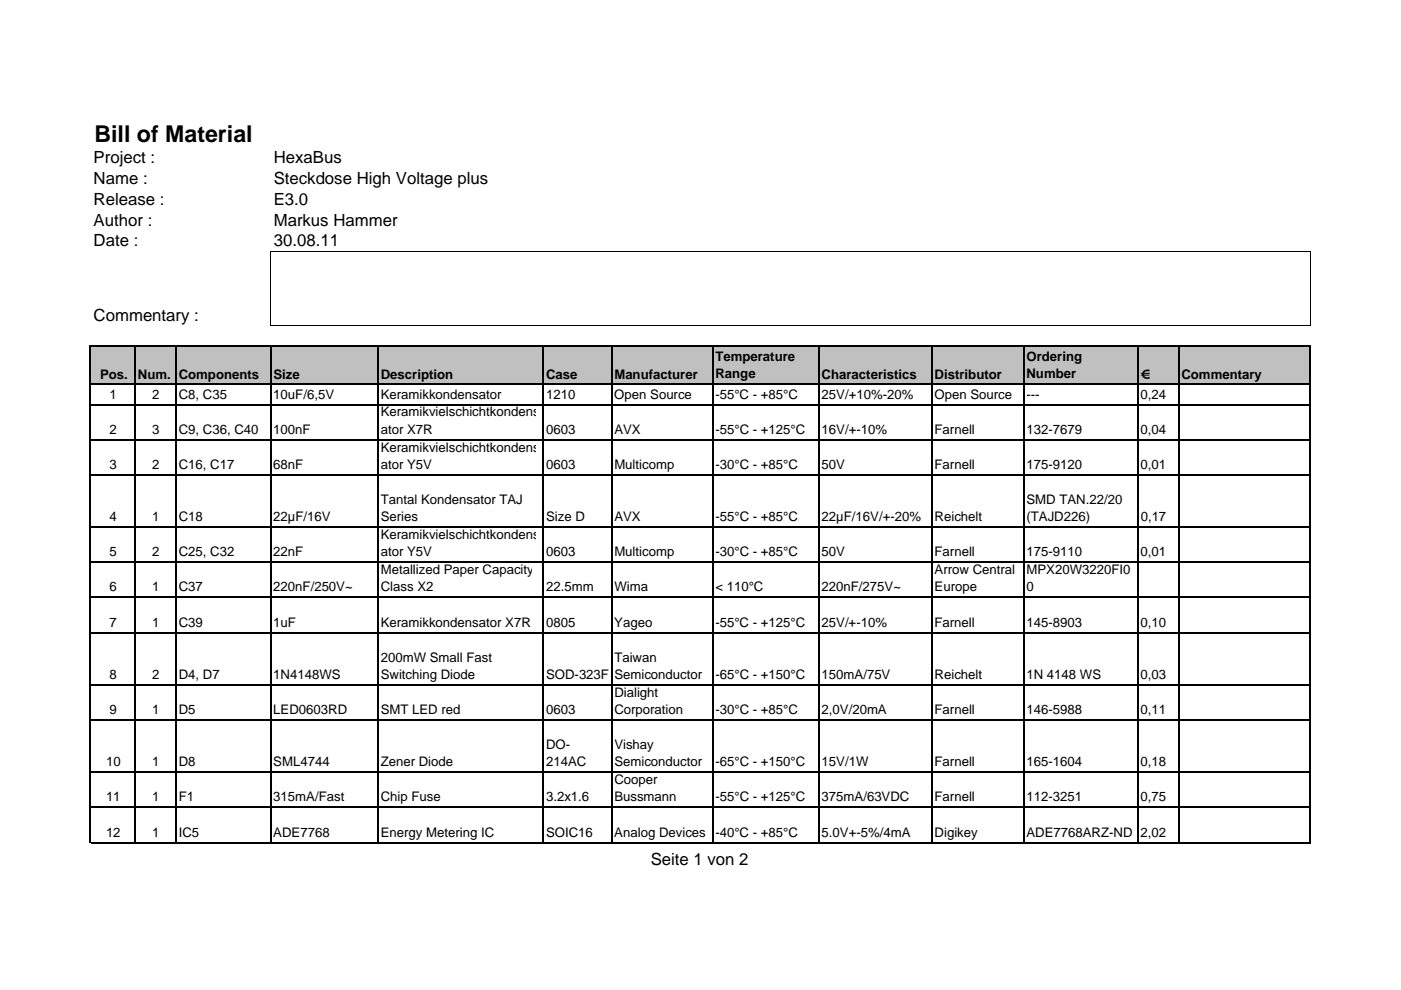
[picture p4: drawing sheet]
<svg xmlns="http://www.w3.org/2000/svg" width="297mm" height="210mm" viewBox="0 0 297 210" stroke-linecap="round" stroke-linejoin="round" font-family="sans-serif">
<defs><g id="words">
<text font-size="4.9" x="20" y="30.1">Bill of Material</text>
<g font-size="3.6">
<text x="19.9" y="34.6">Project :</text>
<text x="58" y="34.6">HexaBus</text>
<text x="19.9" y="39">Name :</text>
<text x="58" y="39">Steckdose High Voltage plus</text>
<text x="19.9" y="43.4">Release :</text>
<text x="19.9" y="47.8">Author :</text>
<text x="58" y="43.4">E3.0</text>
<text x="58" y="47.8">Markus Hammer</text>
<text x="19.9" y="52.2">Date :</text>
<text x="58" y="52.2">30.08.11</text>
<text x="19.9" y="68">Commentary :</text>
<text x="138" y="183.5">Seite 1 von 2</text>
</g>
<g font-size="2.8">
<text x="151.7" y="76.5">Temperature</text>
<text x="217.6" y="76.5">Ordering</text>
<text x="21.2" y="80.3">Pos.</text>
<text x="29.2" y="80.3">Num. Components</text>
<text x="58" y="80.3">Size</text>
<text x="80.7" y="80.3">Description</text>
<text x="115.8" y="80.3">Case</text>
<text x="130.3" y="80.3">Manufacturer</text>
<text x="151.7" y="80.1">Range</text>
<text x="174.2" y="80.3">Characteristics</text>
<text x="198.2" y="80.3">Distributor</text>
<text x="217.6" y="80.1">Number</text>
<text x="241.8" y="80.3">€</text>
<text x="250.5" y="80.3">Commentary</text>
<text x="23.2" y="84.5">1</text>
<text x="32.3" y="84.5">2</text>
<text x="37.9" y="84.5">C8, C35</text>
<text x="57.9" y="84.5">10uF/6,5V</text>
<text x="80.7" y="84.5">Keramikkondensator</text>
<text x="80.7" y="88.3">Keramikvielschichtkondens</text>
<text x="115.8" y="84.5">1210</text>
<text x="130.2" y="84.5">Open Source</text>
<text x="151.7" y="84.5">-55°C - +85°C</text>
<text x="174.2" y="84.5">25V/+10%-20%</text>
<text x="198.1" y="84.5">Open Source</text>
<text x="217.6" y="84.5">---</text>
<text x="241.8" y="84.5">0,24</text>
<text x="23.2" y="91.9">2</text>
<text x="32.3" y="91.9">3</text>
<text x="37.9" y="91.9">C9, C36, C40</text>
<text x="57.9" y="91.9">100nF</text>
<text x="80.7" y="91.9">ator X7R</text>
<text x="80.7" y="95.8">Keramikvielschichtkondens</text>
<text x="115.8" y="91.9">0603</text>
<text x="130.3" y="91.9">AVX</text>
<text x="151.7" y="91.9">-55°C - +125°C</text>
<text x="174.2" y="91.9">16V/+-10%</text>
<text x="198.2" y="91.9">Farnell</text>
<text x="217.6" y="91.9">132-7679</text>
<text x="241.8" y="91.9">0,04</text>
<text x="23.2" y="99.4">3</text>
<text x="32.3" y="99.4">2</text>
<text x="37.9" y="99.4">C16, C17</text>
<text x="57.9" y="99.4">68nF</text>
<text x="80.7" y="99.4">ator Y5V</text>
<text x="115.8" y="99.4">0603</text>
<text x="130.3" y="99.4">Multicomp</text>
<text x="151.7" y="99.4">-30°C - +85°C</text>
<text x="174.2" y="99.4">50V</text>
<text x="198.2" y="99.4">Farnell</text>
<text x="217.6" y="99.4">175-9120</text>
<text x="241.8" y="99.4">0,01</text>
<text x="80.7" y="106.8">Tantal Kondensator TAJ</text>
<text x="217.6" y="106.8">SMD TAN.22/20</text>
<text x="23.2" y="110.5">4</text>
<text x="32.3" y="110.5">1</text>
<text x="37.9" y="110.5">C18</text>
<text x="57.9" y="110.5">22µF/16V</text>
<text x="80.7" y="110.5">Series</text>
<text x="115.8" y="110.5">Size D</text>
<text x="130.3" y="110.5">AVX</text>
<text x="151.7" y="110.5">-55°C - +85°C</text>
<text x="174.2" y="110.5">22µF/16V/+-20%</text>
<text x="198.2" y="110.5">Reichelt</text>
<text x="217.6" y="110.5">(TAJD226)</text>
<text x="241.8" y="110.5">0,17</text>
<text x="23.2" y="117.9">5</text>
<text x="32.3" y="117.9">2</text>
<text x="37.9" y="117.9">C25, C32</text>
<text x="57.9" y="117.9">22nF</text>
<text x="80.7" y="117.9">ator Y5V</text>
<text x="80.7" y="114.3">Keramikvielschichtkondens</text>
<text x="115.8" y="117.9">0603</text>
<text x="130.3" y="117.9">Multicomp</text>
<text x="151.7" y="117.9">-30°C - +85°C</text>
<text x="174.2" y="117.9">50V</text>
<text x="198.2" y="117.9">Farnell</text>
<text x="217.6" y="117.9">175-9110</text>
<text x="241.8" y="117.9">0,01</text>
<text x="23.2" y="125.4">6</text>
<text x="32.3" y="125.4">1</text>
<text x="37.9" y="125.4">C37</text>
<text x="57.9" y="125.4">220nF/250V~</text>
<text x="80.7" y="121.8">Metallized Paper Capacity</text>
<text x="80.7" y="125.4">Class X2</text>
<text x="115.8" y="125.4">22.5mm</text>
<text x="130.3" y="125.4">Wima</text>
<text x="151.7" y="125.4">&lt; 110°C</text>
<text x="174.2" y="125.4">220nF/275V~</text>
<text x="198.2" y="125.4">Europe</text>
<text x="198.2" y="121.8">Arrow Central</text>
<text x="217.6" y="121.8">MPX20W3220FI0</text>
<text x="217.6" y="125.4">0</text>
<text x="23.2" y="132.8">7</text>
<text x="32.3" y="132.8">1</text>
<text x="37.9" y="132.8">C39</text>
<text x="57.9" y="132.8">1uF</text>
<text x="80.7" y="132.8">Keramikkondensator X7R</text>
<text x="115.8" y="132.8">0805</text>
<text x="130.2" y="132.8">Yageo</text>
<text x="151.7" y="132.8">-55°C - +125°C</text>
<text x="174.2" y="132.8">25V/+-10%</text>
<text x="198.1" y="132.8">Farnell</text>
<text x="217.6" y="132.8">145-8903</text>
<text x="241.8" y="132.8">0,10</text>
<text x="23.2" y="143.9">8</text>
<text x="32.3" y="143.9">2</text>
<text x="37.9" y="143.9">D4, D7</text>
<text x="57.9" y="143.9">1N4148WS</text>
<text x="80.7" y="140.3">200mW Small Fast</text>
<text x="80.7" y="143.9">Switching Diode</text>
<text x="115.8" y="143.9">SOD-323F</text>
<text x="130.3" y="140.3">Taiwan</text>
<text x="130.3" y="143.9">Semiconductor</text>
<text x="151.7" y="143.9">-65°C - +150°C</text>
<text x="174.2" y="143.9">150mA/75V</text>
<text x="198.2" y="143.9">Reichelt</text>
<text x="217.6" y="143.9">1N 4148 WS</text>
<text x="241.8" y="143.9">0,03</text>
<text x="130.3" y="147.7">Dialight</text>
<text x="23.2" y="151.4">9</text>
<text x="32.3" y="151.4">1</text>
<text x="37.9" y="151.4">D5</text>
<text x="57.9" y="151.4">LED0603RD</text>
<text x="80.7" y="151.4">SMT LED red</text>
<text x="115.8" y="151.4">0603</text>
<text x="130.3" y="151.4">Corporation</text>
<text x="151.7" y="151.4">-30°C - +85°C</text>
<text x="174.2" y="151.4">2,0V/20mA</text>
<text x="198.2" y="151.4">Farnell</text>
<text x="217.6" y="151.4">146-5988</text>
<text x="241.8" y="151.4">0,11</text>
<text x="115.8" y="158.8">DO-</text>
<text x="130.3" y="158.8">Vishay</text>
<text x="22.5" y="162.5">10</text>
<text x="32.3" y="162.5">1</text>
<text x="37.9" y="162.5">D8</text>
<text x="57.9" y="162.5">SML4744</text>
<text x="80.7" y="162.5">Zener Diode</text>
<text x="115.8" y="162.5">214AC</text>
<text x="130.3" y="162.5">Semiconductor</text>
<text x="130.3" y="166.3">Cooper</text>
<text x="151.7" y="162.5">-65°C - +150°C</text>
<text x="174.2" y="162.5">15V/1W</text>
<text x="198.2" y="162.5">Farnell</text>
<text x="217.6" y="162.5">165-1604</text>
<text x="241.8" y="162.5">0,18</text>
<text x="22.5" y="169.9">11</text>
<text x="32.3" y="169.9">1</text>
<text x="37.9" y="169.9">F1</text>
<text x="57.9" y="169.9">315mA/Fast</text>
<text x="80.7" y="169.9">Chip Fuse</text>
<text x="115.8" y="169.9">3.2x1.6</text>
<text x="130.3" y="169.9">Bussmann</text>
<text x="151.7" y="169.9">-55°C - +125°C</text>
<text x="174.2" y="169.9">375mA/63VDC</text>
<text x="198.2" y="169.9">Farnell</text>
<text x="217.6" y="169.9">112-3251</text>
<text x="241.8" y="169.9">0,75</text>
<text x="22.5" y="177.4">12</text>
<text x="32.3" y="177.4">1</text>
<text x="37.9" y="177.4">IC5</text>
<text x="57.9" y="177.4">ADE7768</text>
<text x="80.7" y="177.4">Energy Metering IC</text>
<text x="115.8" y="177.4">SOIC16</text>
<text x="130.2" y="177.4">Analog Devices</text>
<text x="151.7" y="177.4">-40°C - +85°C</text>
<text x="174.2" y="177.4">5.0V+-5%/4mA</text>
<text x="198.1" y="177.4">Digikey</text>
<text x="217.6" y="177.4">ADE7768ARZ-ND 2,02</text>
</g>
</g></defs>
<path d="M19.2 73.4h258.6v8h-258.6z" fill="#c0c0c0"/>
<path d="M57.4 53.3v15.8M57.4 53.3h220.4M277.8 53.3v15.8M57.4 69h220.4" fill="none" stroke="#000" stroke-width=".21"/>
<g fill="none" stroke="#000" stroke-width=".34">
<path d="M19.2 73.2v105.6M19.3 73.4h258.6M28.7 73.6v105.2M37.3 73.6v105.2M57.4 73.6v105.2M80.1 73.6v105.2M115.2 73.6v105.2M129.7 73.6v105.2M151.1 73.6v105.2M173.6 73.6v105.2M197.6 73.6v105.2M217 73.6v105.2"/>
<path d="M241.3 73.6v105.2M249.9 73.6v105.2M277.7 73.6v105.2M19.3 81.4h258.6M19.3 85.8h258.6M19.3 93.2h258.6M19.3 100.7h258.6M19.3 111.8h258.6M19.3 119.2h258.6M19.3 126.7h258.6M19.3 134.1h258.6M19.3 145.2h258.6"/>
<path d="M19.3 152.7h258.6M19.3 163.7h258.6M19.3 171.2h258.6M19.3 178.6h258.6"/>
</g>
<use href="#words"/>
</svg>
